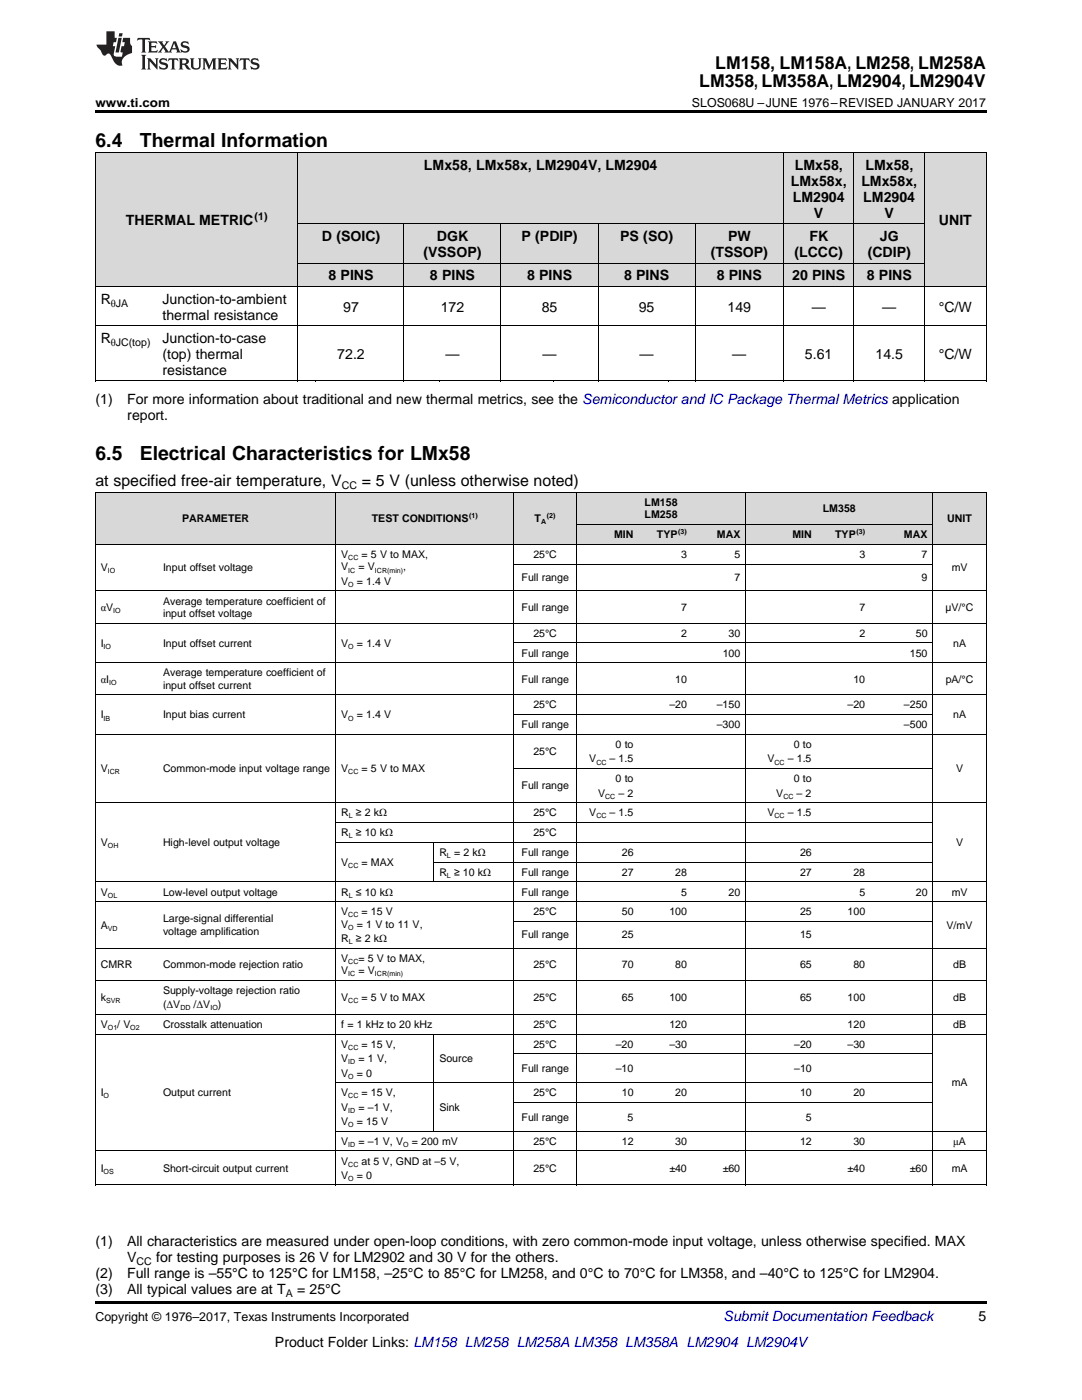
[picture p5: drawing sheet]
<svg xmlns="http://www.w3.org/2000/svg" width="216mm" height="279mm" viewBox="0 0 216 279" stroke-linecap="round" stroke-linejoin="round" font-family="sans-serif">
<defs><g id="words">
<g font-size="3.9">
<text x="19" y="29.3">6.4</text>
<text x="27.9" y="29.3">Thermal Information</text>
<text x="19" y="91.9">6.5</text>
<text x="27.9" y="91.9">Electrical Characteristics for LMx58</text>
</g>
<g font-size="3.5">
<text x="139.5" y="17.3">LM358, LM358A, LM2904, LM2904V</text>
<text x="142.7" y="13.8">LM158, LM158A, LM258, LM258A</text>
</g>
<g font-size="3.2">
<text x="19" y="97">at specified free-air temperature, V</text>
<text x="72.2" y="97">= 5 V (unless otherwise noted)</text>
</g>
<g font-size="2.8">
<text x="84.6" y="33.9">LMx58, LMx58x, LM2904V,</text>
<text x="120.8" y="33.9">LM2904</text>
<text x="158.6" y="33.9">LMx58,</text>
<text x="172.7" y="33.9">LMx58,</text>
<text x="157.8" y="37.1">LMx58x,</text>
<text x="158.2" y="40.3">LM2904</text>
<text x="171.9" y="37.1">LMx58x,</text>
<text x="172.3" y="40.3">LM2904</text>
<text x="25.1" y="44.9">THERMAL METRIC</text>
<text x="162.4" y="43.5">V</text>
<text x="176.5" y="43.5">V</text>
<text x="187.4" y="44.9">UNIT</text>
<text x="64.2" y="48.1">D (SOIC)</text>
<text x="84.5" y="51.3">(VSSOP)</text>
<text x="87.2" y="48.1">DGK</text>
<text x="104.1" y="48.1">P (PDIP)</text>
<text x="123.8" y="48.1">PS (SO)</text>
<text x="141.8" y="51.3">(TSSOP)</text>
<text x="145.3" y="48.1">PW</text>
<text x="158.5" y="51.3">(LCCC)</text>
<text x="161.5" y="48.1">FK</text>
<text x="173.1" y="51.3">(CDIP)</text>
<text x="175.6" y="48.1">JG</text>
<text x="65.5" y="56">8 PINS</text>
<text x="85.8" y="56">8</text>
<text x="88.2" y="56">PINS</text>
<text x="105.2" y="56">8 PINS</text>
<text x="124.5" y="56">8 PINS</text>
<text x="143" y="56">8 PINS</text>
<text x="158.1" y="56">20 PINS</text>
<text x="173" y="56">8 PINS</text>
<text x="20.1" y="60.6">R</text>
<text x="32.4" y="60.6">Junction-to-ambient</text>
<text x="32.4" y="63.8">thermal resistance</text>
<text x="68.5" y="62.2">97</text>
<text x="87.9" y="62.2">172</text>
<text x="108.1" y="62.2">85</text>
<text x="127.5" y="62.2">95</text>
<text x="145.2" y="62.2">149</text>
<text x="162" y="62.2">—</text>
<text x="176" y="62.2">—</text>
<text x="187.3" y="62.2">°C/W</text>
<text x="20.1" y="68.4">R</text>
<text x="32.4" y="68.4">Junction-to-case</text>
<text x="32.4" y="71.6">(top) thermal</text>
<text x="67.3" y="71.6">72.2</text>
<text x="88.9" y="71.6">—</text>
<text x="108.3" y="71.6">—</text>
<text x="127.6" y="71.6">—</text>
<text x="146.1" y="71.6">—</text>
<text x="160.6" y="71.6">5.61</text>
<text x="174.7" y="71.6">14.5</text>
<text x="187.3" y="71.6">°C/W</text>
<text x="32.4" y="74.8">resistance</text>
<text x="19" y="80.6">(1)</text>
<text x="25.4" y="80.6">For more information about traditional and new thermal metrics, see the Semiconductor and IC Package Thermal Metrics application</text>
<text x="25.4" y="83.8">report.</text>
<text x="19" y="248.7">(1)</text>
<text x="25.4" y="248.7">All characteristics are measured under open-loop conditions, with zero common-mode input voltage, unless otherwise specified. MAX</text>
<text x="25.4" y="251.9">V</text>
<text x="31.2" y="251.9">for testing purposes is 26 V for LM2902 and 30 V for the others.</text>
<text x="19" y="255.1">(2)</text>
<text x="25.4" y="255.1">Full range is –55°C to 125°C for LM158, –25°C to 85°C for LM258, and 0°C to 70°C for LM358, and –40°C to 125°C for LM2904.</text>
<text x="19" y="258.2">(3)</text>
<text x="25.4" y="258.2">All typical values are at T</text>
<text x="59.3" y="258.2">= 25°C</text>
<text x="195.3" y="263.6">5</text>
<text x="54.9" y="268.9">Product Folder Links: LM158 LM258 LM258A LM358 LM358A LM2904 LM2904V</text>
</g>
<text font-size="2.8" fill="#0000c8" x="144.4" y="263.6">Submit Documentation Feedback</text>
<g font-size="2.5">
<text x="19" y="21.4">www.ti.com</text>
<text x="138.1" y="21.4">SLOS068U –JUNE 1976–REVISED JANUARY 2017</text>
<text x="19" y="263.6">Copyright © 1976–2017, Texas Instruments Incorporated</text>
</g>
<g font-size="2.1">
<text x="50.8" y="43.8">(1)</text>
<text x="22.1" y="61.2">θJA</text>
<text x="22.1" y="69">θJC(top)</text>
<text x="68.2" y="97.7">CC</text>
<text x="128.6" y="101">LM158</text>
<text x="36.3" y="104.2">PARAMETER</text>
<text x="74.2" y="104.2">TEST CONDITIONS</text>
<text x="106.7" y="104.2">T</text>
<text x="122.5" y="107.4">MIN</text>
<text x="128.6" y="103.5">LM258</text>
<text x="131.1" y="107.4">TYP</text>
<text x="143.1" y="107.4">MAX</text>
<text x="158.1" y="107.4">MIN</text>
<text x="164.2" y="102.2">LM358</text>
<text x="166.7" y="107.4">TYP</text>
<text x="180.4" y="107.4">MAX</text>
<text x="189" y="104.2">UNIT</text>
<text x="68.1" y="111.4">V</text>
<text x="68.1" y="113.8">V</text>
<text x="71.5" y="113.8">= V</text>
<text x="72.1" y="111.4">= 5 V to MAX,</text>
<text x="80.5" y="113.8">,</text>
<text x="106.4" y="111.4">25°C</text>
<text x="135.9" y="111.4">3</text>
<text x="146.6" y="111.4">5</text>
<text x="171.5" y="111.4">3</text>
<text x="183.9" y="111.4">7</text>
<text x="20.1" y="114">V</text>
<text x="32.5" y="114">Input offset voltage</text>
<text x="68.1" y="116.7">V</text>
<text x="71.2" y="116.7">= 1.4 V</text>
<text x="104.1" y="116">Full range</text>
<text x="146.6" y="116">7</text>
<text x="183.9" y="116">9</text>
<text x="189.9" y="114">mV</text>
<text x="20.1" y="121.9">αV</text>
<text x="32.5" y="120.7">Average temperature coefficient of</text>
<text x="32.5" y="123.1">input offset voltage</text>
<text x="104.1" y="121.9">Full range</text>
<text x="135.9" y="121.9">7</text>
<text x="171.5" y="121.9">7</text>
<text x="188.7" y="121.9">µV/°C</text>
<text x="20.1" y="129">I</text>
<text x="32.5" y="129">Input offset current</text>
<text x="68.1" y="129">V</text>
<text x="71.2" y="129">= 1.4 V</text>
<text x="104.1" y="131">Full range</text>
<text x="106.4" y="127.1">25°C</text>
<text x="135.9" y="127.1">2</text>
<text x="144.2" y="131">100</text>
<text x="145.4" y="127.1">30</text>
<text x="171.5" y="127.1">2</text>
<text x="181.5" y="131">150</text>
<text x="182.7" y="127.1">50</text>
<text x="190.2" y="129">nA</text>
<text x="20.1" y="136.2">αI</text>
<text x="32.5" y="135">Average temperature coefficient of</text>
<text x="32.5" y="137.4">input offset current</text>
<text x="104.1" y="136.2">Full range</text>
<text x="134.7" y="136.2">10</text>
<text x="170.3" y="136.2">10</text>
<text x="188.7" y="136.2">pA/°C</text>
<text x="20.1" y="143.4">I</text>
<text x="32.5" y="143.4">Input bias current</text>
<text x="68.1" y="143.4">V</text>
<text x="71.2" y="143.4">= 1.4 V</text>
<text x="106.4" y="141.4">25°C</text>
<text x="133.6" y="141.4">–20</text>
<text x="143" y="141.4">–150</text>
<text x="169.1" y="141.4">–20</text>
<text x="180.4" y="141.4">–250</text>
<text x="190.2" y="143.4">nA</text>
<text x="104.1" y="145.3">Full range</text>
<text x="122.8" y="149.3">0 to</text>
<text x="143" y="145.3">–300</text>
<text x="158.4" y="149.3">0 to</text>
<text x="180.4" y="145.3">–500</text>
<text x="20.1" y="154.1">V</text>
<text x="32.5" y="154.1">Common-mode input voltage range</text>
<text x="68.1" y="154.1">V</text>
<text x="72.1" y="154.1">= 5 V to MAX</text>
<text x="106.4" y="150.7">25°C</text>
<text x="117.6" y="152.2">V</text>
<text x="121.6" y="152.2">– 1.5</text>
<text x="153.1" y="152.2">V</text>
<text x="157.2" y="152.2">– 1.5</text>
<text x="190.8" y="154.1">V</text>
<text x="104.1" y="157.5">Full range</text>
<text x="119.3" y="159">V</text>
<text x="122.8" y="156.1">0 to</text>
<text x="123.4" y="159">– 2</text>
<text x="154.9" y="159">V</text>
<text x="158.4" y="156.1">0 to</text>
<text x="159" y="159">– 2</text>
<text x="68.1" y="162.9">R ≥ 2 kΩ</text>
<text x="68.1" y="166.9">R ≥ 10 kΩ</text>
<text x="106.4" y="162.9">25°C</text>
<text x="106.4" y="166.9">25°C</text>
<text x="117.6" y="162.9">V</text>
<text x="121.6" y="162.9">– 1.5</text>
<text x="153.1" y="162.9">V</text>
<text x="157.2" y="162.9">– 1.5</text>
<text x="20.1" y="168.8">V</text>
<text x="32.5" y="168.8">High-level output voltage</text>
<text x="68.1" y="172.8">V</text>
<text x="72.1" y="172.8">= MAX</text>
<text x="87.7" y="170.8">R = 2 kΩ</text>
<text x="104.1" y="170.8">Full range</text>
<text x="124.1" y="170.8">26</text>
<text x="159.6" y="170.8">26</text>
<text x="190.8" y="168.8">V</text>
<text x="20.1" y="178.7">V</text>
<text x="32.5" y="178.7">Low-level output voltage</text>
<text x="68.1" y="178.7">R ≤ 10 kΩ</text>
<text x="87.7" y="174.8">R ≥ 10 kΩ</text>
<text x="104.1" y="174.8">Full range</text>
<text x="104.1" y="178.7">Full range</text>
<text x="124.1" y="174.8">27</text>
<text x="134.7" y="174.8">28</text>
<text x="135.9" y="178.7">5</text>
<text x="145.4" y="178.7">20</text>
<text x="159.6" y="174.8">27</text>
<text x="170.3" y="174.8">28</text>
<text x="171.5" y="178.7">5</text>
<text x="182.7" y="178.7">20</text>
<text x="189.9" y="178.7">mV</text>
<text x="20.1" y="185.3">A</text>
<text x="32.5" y="184.1">Large-signal differential</text>
<text x="68.1" y="182.7">V</text>
<text x="68.1" y="185.1">V</text>
<text x="71.2" y="185.1">= 1 V to 11 V,</text>
<text x="72.1" y="182.7">= 15 V</text>
<text x="106.4" y="182.7">25°C</text>
<text x="124.1" y="182.7">50</text>
<text x="133.6" y="182.7">100</text>
<text x="159.6" y="182.7">25</text>
<text x="169.1" y="182.7">100</text>
<text x="188.9" y="185.3">V/mV</text>
<text x="32.5" y="186.5">voltage amplification</text>
<text x="68.1" y="188">R ≥ 2 kΩ</text>
<text x="68.1" y="191.9">V</text>
<text x="71.5" y="191.9">= 5 V to MAX,</text>
<text x="104.1" y="187.3">Full range</text>
<text x="124.1" y="187.3">25</text>
<text x="159.6" y="187.3">15</text>
<text x="20.1" y="193.2">CMRR</text>
<text x="32.5" y="193.2">Common-mode rejection ratio</text>
<text x="68.1" y="194.4">V</text>
<text x="71.5" y="194.4">= V</text>
<text x="106.4" y="193.2">25°C</text>
<text x="124.1" y="193.2">70</text>
<text x="134.7" y="193.2">80</text>
<text x="159.6" y="193.2">65</text>
<text x="170.3" y="193.2">80</text>
<text x="190.2" y="193.2">dB</text>
<text x="20.1" y="199.8">k</text>
<text x="32.5" y="198.4">Supply-voltage rejection ratio</text>
<text x="32.5" y="201.2">(ΔV</text>
<text x="38.6" y="201.2">/ΔV</text>
<text x="43.5" y="201.2">)</text>
<text x="68.1" y="199.8">V</text>
<text x="72.1" y="199.8">= 5 V to MAX</text>
<text x="106.4" y="199.8">25°C</text>
<text x="124.1" y="199.8">65</text>
<text x="133.6" y="199.8">100</text>
<text x="159.6" y="199.8">65</text>
<text x="169.1" y="199.8">100</text>
<text x="190.2" y="199.8">dB</text>
<text x="20.1" y="205.2">V</text>
<text x="23.4" y="205.2">/ V</text>
<text x="32.5" y="205.2">Crosstalk attenuation</text>
<text x="68.1" y="205.2">f = 1 kHz to 20 kHz</text>
<text x="68.1" y="209.1">V</text>
<text x="72.1" y="209.1">= 15 V,</text>
<text x="106.4" y="205.2">25°C</text>
<text x="106.4" y="209.1">25°C</text>
<text x="122.9" y="209.1">–20</text>
<text x="133.6" y="205.2">120</text>
<text x="133.6" y="209.1">–30</text>
<text x="158.5" y="209.1">–20</text>
<text x="169.1" y="205.2">120</text>
<text x="169.1" y="209.1">–30</text>
<text x="190.2" y="205.2">dB</text>
<text x="68.1" y="212">V</text>
<text x="68.1" y="214.8">V</text>
<text x="71.2" y="214.8">= 0</text>
<text x="71.5" y="212">= 1 V,</text>
<text x="87.7" y="212">Source</text>
<text x="104.1" y="214">Full range</text>
<text x="122.9" y="214">–10</text>
<text x="158.5" y="214">–10</text>
<text x="20.1" y="218.8">I</text>
<text x="32.5" y="218.8">Output current</text>
<text x="68.1" y="218.8">V</text>
<text x="68.1" y="221.7">V</text>
<text x="71.5" y="221.7">= –1 V,</text>
<text x="72.1" y="218.8">= 15 V,</text>
<text x="87.7" y="221.7">Sink</text>
<text x="106.4" y="218.8">25°C</text>
<text x="124.1" y="218.8">10</text>
<text x="134.7" y="218.8">20</text>
<text x="159.6" y="218.8">10</text>
<text x="170.3" y="218.8">20</text>
<text x="189.9" y="216.8">mA</text>
<text x="68.1" y="224.5">V</text>
<text x="71.2" y="224.5">= 15 V</text>
<text x="104.1" y="223.6">Full range</text>
<text x="125.2" y="223.6">5</text>
<text x="160.8" y="223.6">5</text>
<text x="20.1" y="233.8">I</text>
<text x="32.5" y="233.8">Short-circuit output current</text>
<text x="68.1" y="228.5">V</text>
<text x="68.1" y="232.4">V</text>
<text x="71.5" y="228.5">= –1 V, V</text>
<text x="72.1" y="232.4">at 5 V, GND at –5 V,</text>
<text x="82.2" y="228.5">= 200 mV</text>
<text x="106.4" y="228.5">25°C</text>
<text x="106.4" y="233.8">25°C</text>
<text x="124.1" y="228.5">12</text>
<text x="133.6" y="233.8">±40</text>
<text x="134.7" y="228.5">30</text>
<text x="144.2" y="233.8">±60</text>
<text x="159.6" y="228.5">12</text>
<text x="169.1" y="233.8">±40</text>
<text x="170.3" y="228.5">30</text>
<text x="181.6" y="233.8">±60</text>
<text x="189.9" y="233.8">mA</text>
<text x="190.2" y="228.5">μA</text>
<text x="68.1" y="235.3">V</text>
<text x="71.2" y="235.3">= 0</text>
<text x="27.3" y="252.4">CC</text>
<text x="57" y="258.8">A</text>
</g>
<g font-size="1.4">
<text x="93.6" y="103.4">(1)</text>
<text x="107.9" y="104.6">A</text>
<text x="109.1" y="103.4">(2)</text>
<text x="135.3" y="106.6">(3)</text>
<text x="170.9" y="106.6">(3)</text>
<text x="69.5" y="111.8">CC</text>
<text x="21.5" y="114.4">IO</text>
<text x="69.5" y="114.3">IC</text>
<text x="69.5" y="117.1">O</text>
<text x="74.8" y="114.3">ICR(min)</text>
<text x="22.6" y="122.3">IO</text>
<text x="20.7" y="129.5">IO</text>
<text x="69.5" y="129.5">O</text>
<text x="21.8" y="136.6">IO</text>
<text x="20.7" y="143.8">IB</text>
<text x="69.5" y="143.8">O</text>
<text x="21.5" y="154.6">ICR</text>
<text x="69.5" y="154.6">CC</text>
<text x="119" y="152.6">CC</text>
<text x="154.6" y="152.6">CC</text>
<text x="120.8" y="159.4">CC</text>
<text x="156.3" y="159.4">CC</text>
<text x="69.6" y="163.3">L</text>
<text x="69.6" y="167.3">L</text>
<text x="119" y="163.3">CC</text>
<text x="154.6" y="163.3">CC</text>
<text x="21.5" y="169.3">OH</text>
<text x="69.5" y="173.2">CC</text>
<text x="89.2" y="171.2">L</text>
<text x="21.5" y="179.1">OL</text>
<text x="69.6" y="179.1">L</text>
<text x="89.2" y="175.2">L</text>
<text x="21.5" y="185.7">VD</text>
<text x="69.5" y="183.1">CC</text>
<text x="69.5" y="185.6">O</text>
<text x="69.6" y="188.4">L</text>
<text x="69.5" y="192.4">CC</text>
<text x="69.5" y="194.8">IC</text>
<text x="74.8" y="194.8">ICR(min)</text>
<text x="21.2" y="200.2">SVR</text>
<text x="36" y="201.6">DD</text>
<text x="42" y="201.6">IO</text>
<text x="69.5" y="200.2">CC</text>
<text x="21.5" y="205.6">O1</text>
<text x="26" y="205.6">O2</text>
<text x="69.5" y="209.5">CC</text>
<text x="69.5" y="212.4">ID</text>
<text x="69.5" y="215.3">O</text>
<text x="20.7" y="219.2">O</text>
<text x="69.5" y="219.2">CC</text>
<text x="69.5" y="222.1">ID</text>
<text x="69.5" y="224.9">O</text>
<text x="69.5" y="228.9">ID</text>
<text x="69.5" y="232.8">CC</text>
<text x="80.4" y="228.9">O</text>
<text x="20.7" y="234.2">OS</text>
<text x="69.5" y="235.7">O</text>
</g>
</g></defs>
<g fill="#d8d8d8">
<path d="M19 98.3h12.5v10.4h-12.5z"/>
<path d="M31.5 98.3h35.5v10.4h-35.5z"/>
<path d="M67 98.3h19.6v10.4h-19.6z"/>
<path d="M86.6 98.3h16v10.4h-16z"/>
<path d="M102.6 98.3h12.4v10.4h-12.4z"/>
<path d="M186.2 98.3h10.6v10.4h-10.6z"/>
<path d="M115 104.7h12.5v4h-12.5z"/>
<path d="M127.5 104.7h10.6v4h-10.6z"/>
<path d="M138.1 104.7h10.7v4h-10.7z"/>
<path d="M148.8 104.7h14.3v4h-14.3z"/>
<path d="M163.1 104.7h10.6v4h-10.6z"/>
<path d="M173.7 104.7h12.5v4h-12.5z"/>
<path d="M115 98.3h12.5v6.4h-12.5z"/>
<path d="M127.5 98.3h10.6v6.4h-10.6z"/>
<path d="M138.1 98.3h10.7v6.4h-10.7z"/>
<path d="M148.8 98.3h14.3v6.4h-14.3z"/>
<path d="M163.1 98.3h10.6v6.4h-10.6z"/>
<path d="M173.7 98.3h12.5v6.4h-12.5z"/>
<path d="M19 30.6h12.4v26.6h-12.4z"/>
<path d="M31.4 30.6h28.1v26.6h-28.1z"/>
<path d="M184.5 30.6h12.3v26.6h-12.3z"/>
<path d="M59.5 52.6h3.5v4.6h-3.5z"/>
<path d="M63 52.6h17.6v4.6h-17.6z"/>
<path d="M80.6 52.6h7.1v4.6h-7.1z"/>
<path d="M87.7 52.6h12.3v4.6h-12.3z"/>
<path d="M100 52.6h10.6v4.6h-10.6z"/>
<path d="M110.6 52.6h8.8v4.6h-8.8z"/>
<path d="M119.4 52.6h14.1v4.6h-14.1z"/>
<path d="M133.5 52.6h5.2v4.6h-5.2z"/>
<path d="M138.7 52.6h17.7v4.6h-17.7z"/>
<path d="M156.4 52.6h14v4.6h-14z"/>
<path d="M170.4 52.6h14.1v4.6h-14.1z"/>
<path d="M59.5 44.7h3.5v7.9h-3.5z"/>
<path d="M63 44.7h17.6v7.9h-17.6z"/>
<path d="M80.6 44.7h7.1v7.9h-7.1z"/>
<path d="M87.7 44.7h12.3v7.9h-12.3z"/>
<path d="M100 44.7h10.6v7.9h-10.6z"/>
<path d="M110.6 44.7h8.8v7.9h-8.8z"/>
<path d="M119.4 44.7h14.1v7.9h-14.1z"/>
<path d="M133.5 44.7h5.2v7.9h-5.2z"/>
<path d="M138.7 44.7h17.7v7.9h-17.7z"/>
<path d="M156.4 44.7h14v7.9h-14z"/>
<path d="M170.4 44.7h14.1v7.9h-14.1z"/>
<path d="M59.5 30.6h3.5v14.1h-3.5z"/>
<path d="M63 30.6h17.6v14.1h-17.6z"/>
<path d="M80.6 30.6h7.1v14.1h-7.1z"/>
<path d="M87.7 30.6h12.3v14.1h-12.3z"/>
<path d="M100 30.6h10.6v14.1h-10.6z"/>
<path d="M110.6 30.6h8.8v14.1h-8.8z"/>
<path d="M119.4 30.6h14.1v14.1h-14.1z"/>
<path d="M133.5 30.6h5.2v14.1h-5.2z"/>
<path d="M138.7 30.6h17.7v14.1h-17.7z"/>
<path d="M156.4 30.6h14v14.1h-14z"/>
<path d="M170.4 30.6h14.1v14.1h-14.1z"/>
</g>
<g fill="#000">
<path d="M19 22h177.8v.5h-177.8zM19 76l.2 .1zM59.4 76l.1 .1zM62.9 76l.1 .1zM80.5 76l.1 .1zM87.6 76l.1 .1zM99.9 76l.1 .1zM110.5 76l.1 .1zM119.3 76l.1 .1zM133.3 76l.2 .1zM138.6 76l.1 .1zM156.2 76l.2 .1z"/>
<path d="M170.3 76l.1 .1zM184.4 76l.1 .1zM196.7 76l.1 .1zM19 259.7h177.8v.5h-177.8z"/>
</g>
<g fill="none" stroke="#000" stroke-width=".2">
<path d="M19 30.5h177.8M19.1 30.5v45.6M59.5 30.5v45.6M156.3 30.5v45.6M170.4 30.5v45.6M184.4 30.5v45.6M196.8 30.5v45.6M19 57.2h177.8M59.5 52.5h125M59.5 44.7h125M80.6 44.7v31.4M100 44.7v31.4"/>
<path d="M119.3 44.7v31.4M138.7 44.7v31.4M19 76h177.8M19 65h177.8M19 98.3h177.8v138.2M19.1 98.3v138.2M67 98.3v138.2M102.5 98.3v138.2M115 98.3v138.2M148.8 98.3v138.2M186.1 98.3v138.2M19 117.9h177.8"/>
<path d="M19 108.6h177.8M102.6 112.6h83.5M115 104.7h71.2M19 138.7h177.8M19 132.2h177.8M19 124.3h177.8M102.6 128.3h83.5M19 146.6h177.8M102.6 153.4h83.5M102.6 142.6h83.5M19 179.9h177.8M19 176h177.8"/>
<path d="M19 160.2h177.8M67 168.1h119.1M67 164.1h119.1M86.6 168.1v7.9M86.6 172h99.5M19 195.6h177.8M19 189.2h177.8M102.6 183.9h83.5M19 206.4h177.8M19 202.4h177.8M67 216.1h119.1M86.6 206.4v19.4"/>
<path d="M102.6 210.3h83.5M19 236.5h177.8M19 229.7h177.8M67 225.7h129.8M102.6 220h83.5"/>
</g>
<g fill="#231f20">
<path d="M27.5 7.6l-.1 .5 .4-.2h.6v.1v2.1l-.2 .4h1l-.3-.4v-2.1l.1-.1h.5l.5 .2-.2-.5zM29.5 8.3l.2 .3v1.5l-.2 .4h1.8l.2-.6a1.04 1.04 0 0 1-1.3 .2v-.7h.6l.3 .2v-.6l-.3 .2h-.6v-.6l.8-.1 .4 .3-.2-.5zM31.5 8.3l.9 1.1-.9 1.1h.8l-.2-.2 .5-.7 .4 .7-.2 .2h1.5l-.1-.2 .1-.4h.9l.1 .4-.2 .2h1l-.3-.3-.7-1.9h-.5l-.9 2-.8-1 .9-1h-.8l.1 .3-.3 .5-.4-.6 .2-.2zM34.7 8.6l.4 1h-.7zM36.3 8.4a.63 .63 0 0 0-.2 .7 .63 .63 0 0 0 .6 .4l.6 .2 .1 .2a.75 .75 0 0 1-.7 .4 .75 .75 0 0 1-.6-.5l.1 .7 .1-.1a1.11 1.11 0 0 0 1.5-.6 1.13 1.13 0 0 0-1.2-.8l-.1-.4a1.04 1.04 0 0 1 1.2 .2l-.2-.5-.1 .1-.5-.2zM28.2 10.9l.2 .4v2.2l-.2 .4h1l-.3-.4v-2.2l.3-.4zM29.3 11.6l.3 .4v1.5l-.3 .4h.8l-.2-.4v-1.3l1.5 1.7v-1.9l.2-.4h-.7l.2 .4v.9l-1.1-1.3zM32 11.8a.62 .62 0 0 0-.2 .7 .62 .62 0 0 0 .6 .4l.6 .1 .1 .3a.76 .76 0 0 1-.7 .3 .76 .76 0 0 1-.6-.4l.1 .7 .1-.1a1.11 1.11 0 0 0 1.5-.6 1.13 1.13 0 0 0-1.2-.8l-.1-.4a1.04 1.04 0 0 1 1.2 .2l-.2-.6-.1 .1-.5-.1zM33.7 11.6l-.2 .6a.61 .61 0 0 1 .8-.3v1.6l-.2 .4h.9l-.2-.4v-1.6a.63 .63 0 0 1 .8 .3l-.2-.6zM35.6 11.6l.3 .4v1.5l-.3 .4h1l-.2-.2v-.8l.5 .2a.76 .76 0 0 0 1.2 .7l-1-1a.58 .58 0 0 0 .6-.5 .58 .58 0 0 0-.5-.6zM36.4 11.9h.1a.45 .45 0 0 1 .5 .1 .45 .45 0 0 1 .1 .5l-.7 .2zM37.9 11.6l.2 .2a2.17 2.17 0 0 0 .3 1.9 .99 .99 0 0 0 1.6-.6v-1.1l.2-.4h-.7l.2 .2a1.92 1.92 0 0 1-.2 1.8 .6 .6 0 0 1-.9-.5v-1.1l.2-.4zM40.4 11.6l.2 .4v1.5l-.2 .4h.7l-.2-.4v-1.4l.8 1.8 .8-1.8v1.4l-.2 .4h.9l-.2-.4v-1.5l.2-.4h-.8l-.6 1.5-.6-1.5zM43.4 11.6l.2 .4v1.5l-.2 .4h1.8l.2-.6a1.04 1.04 0 0 1-1.3 .1v-.6h.5l.4 .2v-.6l-.4 .2h-.5v-.7h.8l.3 .3-.1-.6zM45.5 11.6l.2 .4v1.5l-.2 .4h.7l-.2-.4v-1.3l1.5 1.7v-1.9l.2-.4h-.7l.2 .4v.9l-1.1-1.3zM47.9 11.6l-.1 .6a.61 .61 0 0 1 .8-.3v1.6l-.3 .4h1l-.3-.4 .1-1.6a.63 .63 0 0 1 .7 .3l-.1-.6zM50.2 11.8a.62 .62 0 0 0-.2 .7 .62 .62 0 0 0 .6 .4l.6 .1 .2 .3a.76 .76 0 0 1-.8 .3 .76 .76 0 0 1-.6-.4l.1 .7 .2-.1a1.11 1.11 0 0 0 1.5-.6 1.13 1.13 0 0 0-1.3-.8l-.1-.4a1.04 1.04 0 0 1 1.2 .2l-.1-.6-.2 .1-.5-.1z"/>
<path d="M21.2 6.3v2.6h-1.9l.1 .4 .7 .9a.91 .91 0 0 0 1 .8 .56 .56 0 0 1 .5-.3 .56 .56 0 0 1 .5 .3l.4 .8a1.53 1.53 0 0 0 1.9 1.2 1.54 1.54 0 0 1 1-2.1l.9-.3v-1.4a1.52 1.52 0 0 1-.3-1.6h-1.4l-.2 .8h.5l-.2 .8h-.4l-.2 1v.2l.4 .1-.2 .8a1.93 1.93 0 0 1-1.6-.3l.3-1.8h-.5l.2-.8h.4l.2-.8h-.4v-1.3zM23.6 7.6l-.6 2.9h.7l.6-2.9zM23.8 6.6l-.1 .7h.6l.2-.7z"/>
</g>
<use href="#words"/>
</svg>
